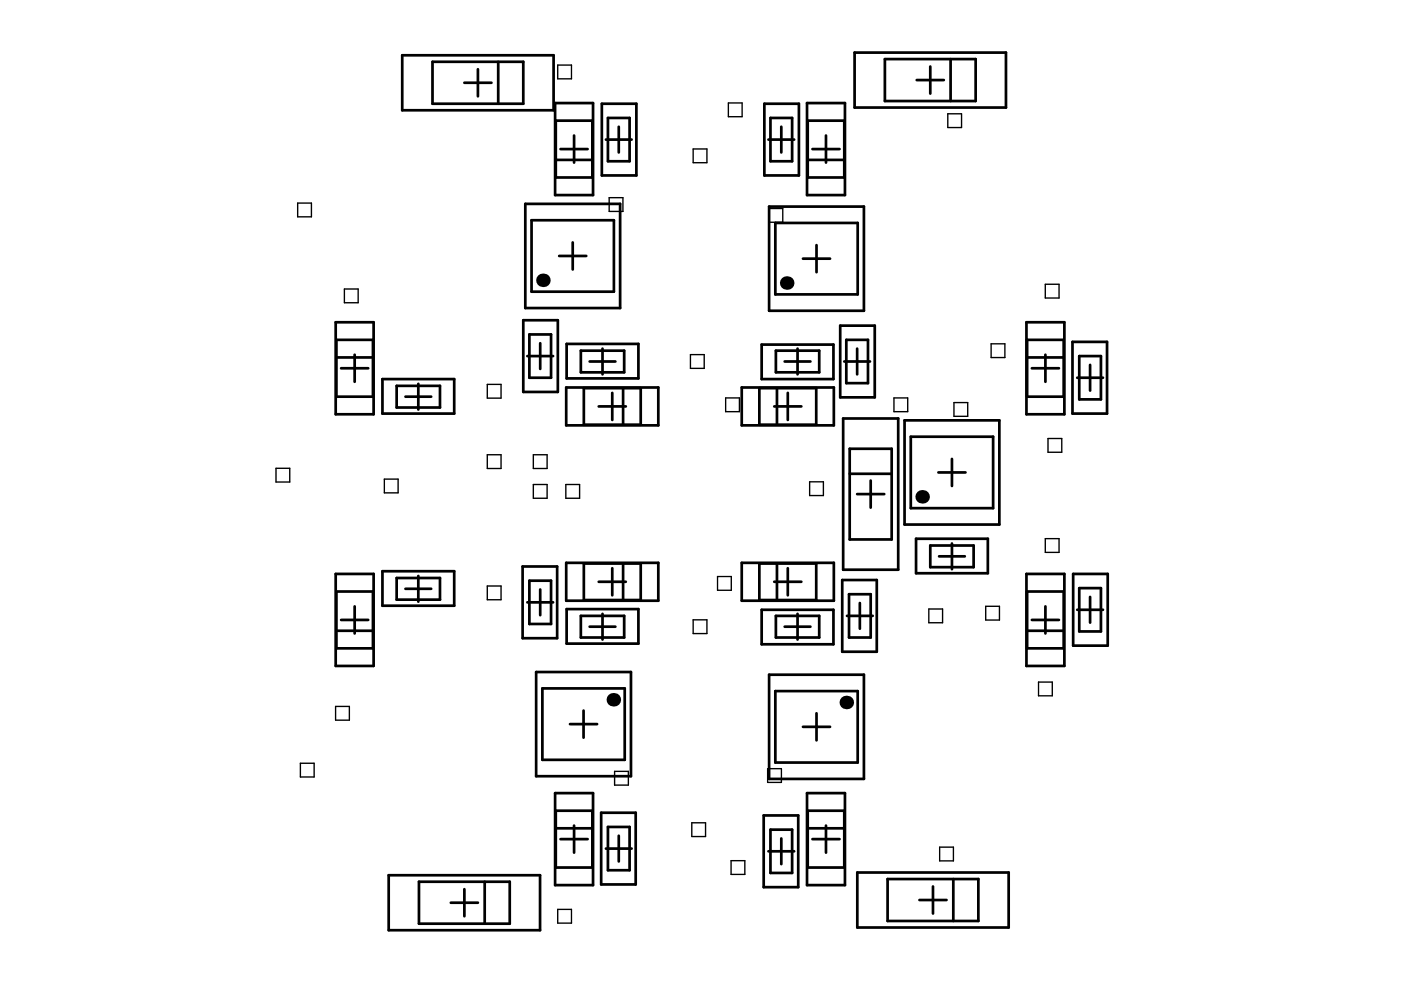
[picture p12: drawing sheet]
<svg xmlns="http://www.w3.org/2000/svg" width="297mm" height="210mm" viewBox="0 0 297 210" stroke-linecap="round" stroke-linejoin="round" font-family="sans-serif">
<g fill="none" stroke="#000" stroke-width=".57">
<path d="M85.3 11.7h32.1v11.7h-32.1zM91.7 13.1h19.2v8.9h-19.2zM98.5 17.5h5.7M101.3 14.7v5.7M105.6 13.1v8.9M181.2 11.1h32.1v11.7h-32.1zM187.6 12.5h19.3v8.9h-19.3zM194.4 17h5.7M197.2 14.1v5.7M201.5 12.5v8.9M117.7 21.9h8v19.5h-8zM117.8 25.6h7.8v12h-7.8z"/>
<path d="M117.8 33.9h7.8M118.8 31.6h5.8M121.7 28.7v5.8M127.6 22h7.3v15.2h-7.3zM128.5 29.6h5.4M128.9 25h4.6v9.2h-4.6zM131.2 26.9v5.4M162.1 22h7.3v15.2h-7.3zM162.9 29.6h5.5M163.4 25h4.5v9.2h-4.5zM165.7 26.9v5.4M171.1 21.9h8v19.5h-8z"/>
<path d="M171.3 25.6h7.7v12h-7.7zM171.3 33.9h7.7M172.3 31.6h5.7M175.1 28.7v5.8M111.4 43.2h20.1v22.1h-20.1zM112.7 46.7h17.5v15.1h-17.5zM118.6 54.3h5.7M121.4 51.4v5.7M163.1 43.8h20.1v22.1h-20.1zM164.4 47.3h17.4v15.1h-17.4zM170.2 54.8h5.8M173.1 52v5.7"/>
<path d="M71.2 68.3h8v19.5h-8zM71.3 72.1h7.8v12h-7.8zM71.3 75.8h7.8M72.3 78.1h5.8M75.2 75.2v5.7M110.9 67.9h7.4v15.2h-7.4zM111.8 75.5h5.5M112.2 70.9h4.6v9.2h-4.6zM114.5 72.8v5.4M120.1 72.9h15.3v7.3h-15.3zM123.2 74.4h9.1v4.5h-9.1zM125 76.6h5.5"/>
<path d="M127.7 73.9v5.5M161.5 73.1h15.2v7.3h-15.2zM164.5 74.4h9.2v4.5h-9.2zM166.4 76.6h5.4M169.1 73.9v5.5M178.1 69h7.4v15.2h-7.4zM179 76.6h5.5M179.4 72.1h4.6v9.1h-4.6zM181.7 73.9v5.5M217.6 68.3h8.1v19.5h-8.1zM217.8 72.1h7.7v12h-7.7zM217.8 75.8h7.7"/>
<path d="M218.8 78.1h5.7M221.6 75.2v5.7M227.4 72.5h7.3v15.2h-7.3zM228.8 75.5h4.6v9.2h-4.6zM231.1 77.4v5.4M81.1 80.4h15.2v7.3h-15.2zM84.1 81.8h9.2v4.6h-9.2zM86 84.1h5.4M88.7 81.4v5.4M120 82.2h19.6v8h-19.6zM123.8 82.3h12v7.7h-12zM126.9 86.2h5.8"/>
<path d="M129.8 83.3v5.7M132.1 82.3v7.7M157.3 82.2h19.5v8h-19.5zM161 82.3h12.1v7.7h-12.1zM164.2 86.2h5.7M164.7 82.3v7.7M167 83.3v5.7M178.8 88.7h11.6v32.1h-11.6zM180.2 95.1h8.9v19.3h-8.9zM191.8 89.1h20.1v22.1h-20.1zM193.1 92.6h17.5v15.1h-17.5zM201.8 97.3v5.7"/>
<path d="M228.4 80.1h5.5M120 119.3h19.6v8.1h-19.6zM123.8 119.5h12v7.7h-12zM132.1 119.5v7.7M157.3 119.3h19.5v8.1h-19.5zM161 119.5h12.1v7.7h-12.1zM164.7 119.5v7.7M180.2 100.5h8.9M181.7 104.8h5.8M184.6 101.9v5.7M194.2 114.2h15.2v7.3h-15.2zM197.2 115.7h9.2v4.6h-9.2z"/>
<path d="M199 100.2h5.7M199.1 118h5.5M201.8 115.2v5.5M71.2 121.7h8v19.5h-8zM71.3 125.4h7.8v12.1h-7.8zM71.3 133.7h7.8M72.3 131.4h5.8M75.2 128.6v5.7M81.1 121.1h15.2v7.3h-15.2zM84.1 122.5h9.2v4.6h-9.2zM86 124.8h5.4M88.7 122.1v5.5"/>
<path d="M110.8 120.1h7.3v15.2h-7.3zM111.8 127.7h5.5M112.2 123.1h4.6v9.2h-4.6zM114.5 125v5.4M120.1 129.1h15.3v7.4h-15.3zM123.2 130.6h9.1v4.6h-9.1zM125 132.9h5.5M126.9 123.4h5.8M127.7 130.1v5.5M129.8 120.5v5.7M161.5 129.3h15.2v7.3h-15.2zM164.2 123.4h5.7"/>
<path d="M164.5 130.6h9.2v4.6h-9.2zM166.4 132.9h5.4M167 120.5v5.7M169.1 130.1v5.5M178.6 123h7.3v15.2h-7.3zM179.6 130.6h5.4M180 126h4.6v9.2h-4.6zM182.3 127.9v5.4M217.6 121.7h8.1v19.5h-8.1zM217.8 125.4h7.7v12.1h-7.7zM217.8 133.7h7.7M218.8 131.4h5.7"/>
<path d="M221.6 128.6v5.7M227.5 121.7h7.4v15.2h-7.4zM228.4 129.3h5.5M228.8 124.7h4.6v9.2h-4.6zM231.1 126.6v5.4M113.7 142.5h20.1v22.1h-20.1zM115 146h17.5v15.1h-17.5zM120.9 153.5h5.7M123.7 150.7v5.7M163.1 143.1h20.1v22h-20.1zM164.4 146.5h17.4v15.2h-17.4zM170.2 154.1h5.8"/>
<path d="M173.1 151.2v5.8M117.7 168.2h8v19.5h-8zM117.8 171.9h7.8v12h-7.8zM117.8 175.6h7.8M118.8 177.9h5.8M121.7 175v5.8M127.5 172.3h7.3v15.2h-7.3zM128.5 179.9h5.4M128.9 175.3h4.6v9.2h-4.6zM131.2 177.2v5.4M161.9 172.9h7.3v15.2h-7.3zM163.4 175.9h4.5v9.2h-4.5z"/>
<path d="M165.7 177.8v5.4M171.1 168.2h8v19.5h-8zM171.3 171.9h7.7v12h-7.7zM171.3 175.6h7.7M172.3 177.9h5.7M175.1 175v5.8M82.4 185.6h32.1v11.6h-32.1zM88.8 187h19.3v8.8h-19.3zM95.6 191.4h5.7M98.5 188.5v5.8M102.8 187v8.8M162.9 180.5h5.5"/>
<path d="M181.8 185h32.1v11.7h-32.1zM188.2 186.4h19.2v8.9h-19.2zM194.9 190.8h5.8M197.8 188v5.7M202.1 186.4v8.9"/>
</g>
<g fill="#000">
<circle cx="115.1" cy="59.4" r="1.44"/>
<circle cx="166.8" cy="60" r="1.44"/>
<circle cx="195.5" cy="105.3" r="1.44"/>
<circle cx="130" cy="148.4" r="1.44"/>
<circle cx="179.4" cy="148.9" r="1.44"/>
</g>
<g fill="none" stroke="#000" stroke-width=".29">
<path d="M118.2 13.8h3v2.9h-3zM147 31.6h2.9v2.9h-2.9zM154.4 21.8h2.9v2.9h-2.9zM200.9 24.1h3v2.9h-3zM63.1 43.1h2.9v2.9h-2.9zM129.2 41.9h2.9v2.9h-2.9zM163 44.2h3v2.9h-3zM73 61.3h2.9v2.9h-2.9zM146.4 75.2h2.9v2.9h-2.9zM210.1 72.9h3v2.9h-3zM221.6 60.3h2.9v2.9h-2.9zM58.5 99.3h2.9v2.9h-2.9z"/>
<path d="M103.3 81.5h2.9v2.9h-2.9zM103.3 96.4h2.9v2.9h-2.9zM113.1 96.4h2.9v2.9h-2.9zM153.9 84.4h2.9v2.9h-2.9zM189.5 84.4h3v2.9h-3zM202.3 85.4h2.9v2.9h-2.9zM222.2 93h2.9v2.9h-2.9zM81.5 101.6h2.9v2.9h-2.9zM113.1 102.7h2.9v2.9h-2.9zM120 102.7h2.9v2.9h-2.9zM171.7 102.2h2.9v2.9h-2.9zM221.6 114.2h2.9v2.9h-2.9z"/>
<path d="M103.3 124.2h2.9v3h-2.9zM147 131.4h2.9v2.9h-2.9zM152.1 122.2h2.9v3h-2.9zM196.9 129.1h2.9v2.9h-2.9zM209 128.5h2.9v3h-2.9zM71.2 149.8h2.9v2.9h-2.9zM220.2 144.6h2.9v2.9h-2.9zM63.7 161.8h2.9v2.9h-2.9zM130.3 163.5h2.9v3h-2.9zM146.7 174.4h2.9v3h-2.9zM162.8 163h2.9v2.9h-2.9zM199.2 179.6h2.9v2.9h-2.9z"/>
<path d="M118.2 192.8h3v2.9h-3zM155 182.5h2.9v2.9h-2.9z"/>
</g>
</svg>
